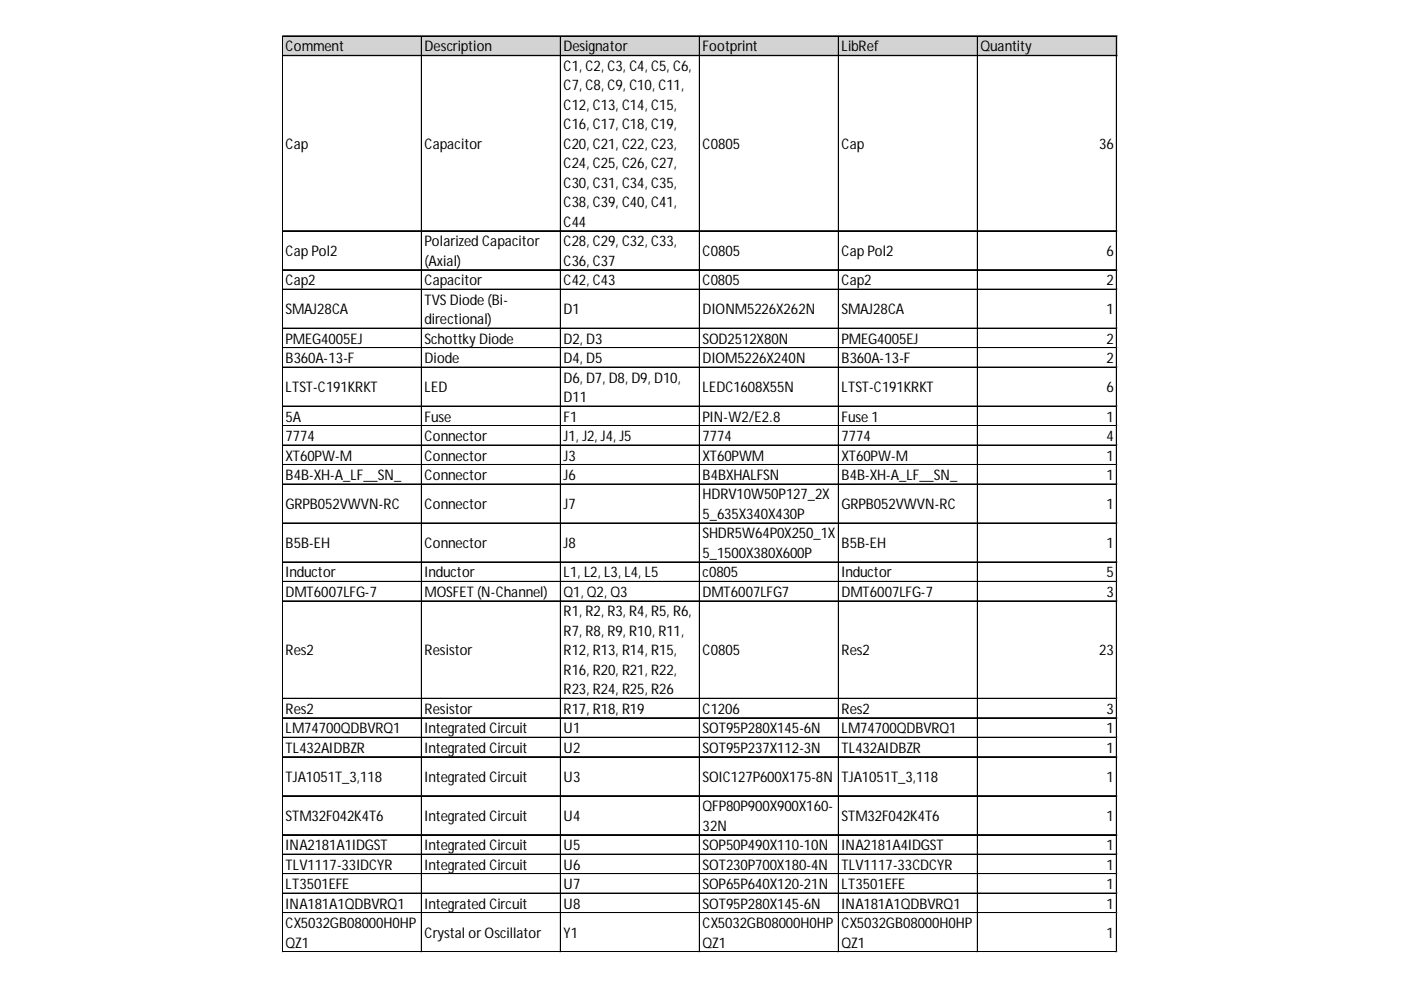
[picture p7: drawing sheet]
<svg xmlns="http://www.w3.org/2000/svg" width="297mm" height="210mm" viewBox="0 0 297 210" stroke-linecap="round" stroke-linejoin="round" font-family="sans-serif">
<defs><g id="words">
<g font-size="3.1">
<text x="60.5" y="10.9">Comment</text>
<text x="90" y="10.9">Description</text>
<text x="119.5" y="10.9">Designator</text>
<text x="149" y="10.9">Footprint</text>
<text x="178.4" y="10.9">LibRef</text>
<text x="207.9" y="10.9">Quantity</text>
<text x="119.5" y="15">C1, C2, C3, C4, C5, C6,</text>
<text x="119.5" y="19.2">C7, C8, C9, C10, C11,</text>
<text x="119.5" y="23.3">C12, C13, C14, C15,</text>
<text x="119.5" y="27.4">C16, C17, C18, C19,</text>
<text x="60.5" y="31.6">Cap</text>
<text x="90" y="31.6">Capacitor</text>
<text x="119.5" y="31.6">C20, C21, C22, C23,</text>
<text x="119.5" y="35.7">C24, C25, C26, C27,</text>
<text x="149" y="31.6">C0805</text>
<text x="178.4" y="31.6">Cap</text>
<text x="233.1" y="31.6">36</text>
<text x="119.5" y="39.8">C30, C31, C34, C35,</text>
<text x="119.5" y="43.9">C38, C39, C40, C41,</text>
<text x="90" y="52.2">Polarized Capacitor</text>
<text x="119.5" y="48.1">C44</text>
<text x="119.5" y="52.2">C28, C29, C32, C33,</text>
<text x="60.5" y="54.3">Cap Pol2</text>
<text x="90" y="56.3">(Axial)</text>
<text x="119.5" y="56.3">C36, C37</text>
<text x="149" y="54.3">C0805</text>
<text x="178.4" y="54.3">Cap Pol2</text>
<text x="234.6" y="54.3">6</text>
<text x="60.5" y="60.5">Cap2</text>
<text x="90" y="60.5">Capacitor</text>
<text x="90" y="64.6">TVSDiode (Bi-</text>
<text x="119.5" y="60.5">C42, C43</text>
<text x="149" y="60.5">C0805</text>
<text x="178.4" y="60.5">Cap2</text>
<text x="234.6" y="60.5">2</text>
<text x="60.5" y="66.7">SMAJ28CA</text>
<text x="90" y="68.7">directional)</text>
<text x="119.5" y="66.7">D1</text>
<text x="149" y="66.7">DIONM5226X262N</text>
<text x="178.4" y="66.7">SMAJ28CA</text>
<text x="234.6" y="66.7">1</text>
<text x="60.5" y="72.9">PMEG4005EJ</text>
<text x="60.5" y="77">B360A-13-F</text>
<text x="90" y="72.9">Schottky Diode</text>
<text x="90" y="77">Diode</text>
<text x="119.5" y="72.9">D2, D3</text>
<text x="119.5" y="77">D4, D5</text>
<text x="149" y="72.9">SOD2512X80N</text>
<text x="149" y="77">DIOM5226X240N</text>
<text x="178.4" y="72.9">PMEG4005EJ</text>
<text x="178.4" y="77">B360A-13-F</text>
<text x="234.6" y="72.9">2</text>
<text x="234.6" y="77">2</text>
<text x="60.5" y="83.2">LTST-C191KRKT</text>
<text x="90" y="83.2">LED</text>
<text x="119.5" y="81.1">D6, D7, D8, D9, D10,</text>
<text x="149" y="83.2">LEDC1608X55N</text>
<text x="178.4" y="83.2">LTST-C191KRKT</text>
<text x="234.6" y="83.2">6</text>
<text x="60.5" y="89.4">5A</text>
<text x="90" y="89.4">Fuse</text>
<text x="119.5" y="85.2">D11</text>
<text x="119.5" y="89.4">F1</text>
<text x="149" y="89.4">PIN-W2/E2.8</text>
<text x="178.4" y="89.4">Fuse 1</text>
<text x="234.6" y="89.4">1</text>
<text x="60.5" y="93.5">7774</text>
<text x="90" y="93.5">Connector</text>
<text x="119.5" y="93.5">J1, J2, J4, J5</text>
<text x="149" y="93.5">7774</text>
<text x="178.4" y="93.5">7774</text>
<text x="234.6" y="93.5">4</text>
<text x="60.5" y="97.6">XT60PW-M</text>
<text x="60.5" y="101.8">B4B-XH-A_LF__SN_</text>
<text x="90" y="97.6">Connector</text>
<text x="90" y="101.8">Connector</text>
<text x="119.5" y="97.6">J3</text>
<text x="119.5" y="101.8">J6</text>
<text x="149" y="97.6">XT60PWM</text>
<text x="149" y="101.8">B4BXHALFSN</text>
<text x="178.4" y="97.6">XT60PW-M</text>
<text x="178.4" y="101.8">B4B-XH-A_LF__SN_</text>
<text x="234.6" y="97.6">1</text>
<text x="234.6" y="101.8">1</text>
<text x="60.5" y="108">GRPB052VWVN-RC</text>
<text x="90" y="108">Connector</text>
<text x="119.5" y="108">J7</text>
<text x="149" y="105.9">HDRV10W50P127_2X</text>
<text x="178.4" y="108">GRPB052VWVN-RC</text>
<text x="234.6" y="108">1</text>
<text x="149" y="110">5_635X340X430P</text>
<text x="60.5" y="116.2">B5B-EH</text>
<text x="90" y="116.2">Connector</text>
<text x="119.5" y="116.2">J8</text>
<text x="149" y="114.2">SHDR5W64P0X250_1X</text>
<text x="149" y="118.3">5_1500X380X600P</text>
<text x="178.4" y="116.2">B5B-EH</text>
<text x="234.6" y="116.2">1</text>
<text x="60.5" y="122.4">Inductor</text>
<text x="90" y="122.4">Inductor</text>
<text x="119.5" y="122.4">L1, L2, L3, L4, L5</text>
<text x="149" y="122.4">c0805</text>
<text x="178.4" y="122.4">Inductor</text>
<text x="234.6" y="122.4">5</text>
<text x="60.5" y="126.6">DMT6007LFG-7</text>
<text x="90" y="126.6">MOSFET (N-Channel)</text>
<text x="119.5" y="126.6">Q1, Q2, Q3</text>
<text x="119.5" y="130.7">R1, R2, R3, R4, R5, R6,</text>
<text x="149" y="126.6">DMT6007LFG7</text>
<text x="178.4" y="126.6">DMT6007LFG-7</text>
<text x="234.6" y="126.6">3</text>
<text x="119.5" y="134.8">R7, R8, R9, R10, R11,</text>
<text x="60.5" y="138.9">Res2</text>
<text x="90" y="138.9">Resistor</text>
<text x="119.5" y="138.9">R12, R13, R14, R15,</text>
<text x="119.5" y="143.1">R16, R20, R21, R22,</text>
<text x="149" y="138.9">C0805</text>
<text x="178.4" y="138.9">Res2</text>
<text x="233.1" y="138.9">23</text>
<text x="119.5" y="147.2">R23, R24, R25, R26</text>
<text x="60.5" y="151.3">Res2</text>
<text x="60.5" y="155.5">LM74700QDBVRQ1</text>
<text x="90" y="151.3">Resistor</text>
<text x="90" y="155.5">Integrated Circuit</text>
<text x="119.5" y="151.3">R17, R18, R19</text>
<text x="119.5" y="155.5">U1</text>
<text x="149" y="151.3">C1206</text>
<text x="149" y="155.5">SOT95P280X145-6N</text>
<text x="178.4" y="151.3">Res2</text>
<text x="178.4" y="155.5">LM74700QDBVRQ1</text>
<text x="234.6" y="151.3">3</text>
<text x="234.6" y="155.5">1</text>
<text x="60.5" y="159.6">TL432AIDBZR</text>
<text x="90" y="159.6">Integrated Circuit</text>
<text x="119.5" y="159.6">U2</text>
<text x="149" y="159.6">SOT95P237X112-3N</text>
<text x="178.4" y="159.6">TL432AIDBZR</text>
<text x="234.6" y="159.6">1</text>
<text x="60.5" y="165.8">TJA1051T_3,118</text>
<text x="90" y="165.8">Integrated Circuit</text>
<text x="119.5" y="165.8">U3</text>
<text x="149" y="165.8">SOIC127P600X175-8N</text>
<text x="178.4" y="165.8">TJA1051T_3,118</text>
<text x="234.6" y="165.8">1</text>
<text x="149" y="172">QFP80P900X900X160-</text>
<text x="60.5" y="174.1">STM32F042K4T6</text>
<text x="90" y="174.1">Integrated Circuit</text>
<text x="119.5" y="174.1">U4</text>
<text x="149" y="176.1">32N</text>
<text x="178.4" y="174.1">STM32F042K4T6</text>
<text x="234.6" y="174.1">1</text>
<text x="60.5" y="180.3">INA2181A1IDGST</text>
<text x="60.5" y="184.4">TLV1117-33IDCYR</text>
<text x="90" y="180.3">Integrated Circuit</text>
<text x="90" y="184.4">Integrated Circuit</text>
<text x="119.5" y="180.3">U5</text>
<text x="119.5" y="184.4">U6</text>
<text x="149" y="180.3">SOP50P490X110-10N</text>
<text x="149" y="184.4">SOT230P700X180-4N</text>
<text x="178.4" y="180.3">INA2181A4IDGST</text>
<text x="178.4" y="184.4">TLV1117-33CDCYR</text>
<text x="234.6" y="180.3">1</text>
<text x="234.6" y="184.4">1</text>
<text x="60.5" y="188.5">LT3501EFE</text>
<text x="119.5" y="188.5">U7</text>
<text x="149" y="188.5">SOP65P640X120-21N</text>
<text x="178.4" y="188.5">LT3501EFE</text>
<text x="234.6" y="188.5">1</text>
<text x="60.5" y="192.6">INA181A1QDBVRQ1</text>
<text x="60.5" y="196.8">CX5032GB08000H0HP</text>
<text x="90" y="192.6">Integrated Circuit</text>
<text x="119.5" y="192.6">U8</text>
<text x="149" y="192.6">SOT95P280X145-6N</text>
<text x="149" y="196.8">CX5032GB08000H0HP</text>
<text x="178.4" y="192.6">INA181A1QDBVRQ1</text>
<text x="178.4" y="196.8">CX5032GB08000H0HP</text>
<text x="234.6" y="192.6">1</text>
<text x="60.5" y="200.9">QZ1</text>
<text x="90" y="198.8">Crystal orOscillator</text>
<text x="119.5" y="198.8">Y1</text>
<text x="149" y="200.9">QZ1</text>
<text x="178.4" y="200.9">QZ1</text>
<text x="234.6" y="198.8">1</text>
</g>
</g></defs>
<path d="M60 7.7h176.9v4.2h-176.9z" fill="#d3d3d3"/>
<g fill="none" stroke="#000" stroke-width=".21">
<path d="M59.9 7.6v194.3M60 7.6h176.9M60 7.7h176.9M60 11.7h176.9M60 11.8h176.9M89.3 7.8v194.1M89.4 7.8v194.1M118.8 7.8v194.1M118.9 7.8v194.1M148.3 7.8v194.1M148.4 7.8v194.1M177.7 7.8v194.1"/>
<path d="M177.8 7.8v194.1M207.2 7.8v194.1M207.3 7.8v194.1M236.7 7.8v194.1M236.8 7.8v194.1M60 48.9h176.9M60 49h176.9M60 57.2h176.9M60 57.3h176.9M60 61.3h176.9M60 61.4h176.9M60 69.6h176.9"/>
<path d="M60 73.7h176.9M60 73.8h176.9M60 77.8h176.9M60 77.9h176.9M60 86.1h176.9M60 86.2h176.9M60 90.2h176.9M60 90.3h176.9M60 94.3h176.9M60 94.4h176.9M60 98.5h176.9M60 98.6h176.9"/>
<path d="M60 102.6h176.9M60 102.7h176.9M60 110.9h176.9M60 111h176.9M60 119.1h176.9M60 119.2h176.9M60 123.3h176.9M60 127.4h176.9M60 127.5h176.9M60 148h176.9M60 148.1h176.9M60 152.2h176.9"/>
<path d="M60 152.3h176.9M60 156.3h176.9M60 156.4h176.9M60 160.4h176.9M60 160.5h176.9M60 168.7h176.9M60 168.8h176.9M60 177h176.9M60 181.1h176.9M60 181.2h176.9M60 185.2h176.9M60 185.3h176.9"/>
<path d="M60 189.4h176.9M60 193.5h176.9M60 193.6h176.9M60 201.7h176.9M60 201.8h176.9"/>
</g>
<path d="M59.9 201.9v.1" fill="none" stroke="#d4d4d4" stroke-width=".21"/>
<path d="M59.9 201.9l.1 .1z" fill="#d4d4d4"/>
<path d="M89.3 201.9v.1" fill="none" stroke="#d4d4d4" stroke-width=".21"/>
<path d="M89.3 201.9l.2 .1z" fill="#d4d4d4"/>
<path d="M118.8 201.9v.1" fill="none" stroke="#d4d4d4" stroke-width=".21"/>
<path d="M118.8 201.9l.2 .1z" fill="#d4d4d4"/>
<path d="M148.3 201.9v.1" fill="none" stroke="#d4d4d4" stroke-width=".21"/>
<path d="M148.3 201.9l.1 .1z" fill="#d4d4d4"/>
<path d="M177.7 201.9v.1" fill="none" stroke="#d4d4d4" stroke-width=".21"/>
<path d="M177.7 201.9l.2 .1z" fill="#d4d4d4"/>
<path d="M207.2 201.9v.1" fill="none" stroke="#d4d4d4" stroke-width=".21"/>
<path d="M207.2 201.9l.2 .1z" fill="#d4d4d4"/>
<path d="M236.7 201.9v.1" fill="none" stroke="#d4d4d4" stroke-width=".21"/>
<path d="M236.7 201.9l.2 .1z" fill="#d4d4d4"/>
<path d="M236.9 48.9h.1" fill="none" stroke="#d4d4d4" stroke-width=".21"/>
<path d="M236.9 48.9v.2z" fill="#d4d4d4"/>
<path d="M236.9 57.2h.1" fill="none" stroke="#d4d4d4" stroke-width=".21"/>
<path d="M236.9 57.2v.1z" fill="#d4d4d4"/>
<path d="M236.9 61.3h.1" fill="none" stroke="#d4d4d4" stroke-width=".21"/>
<path d="M236.9 61.3v.2z" fill="#d4d4d4"/>
<path d="M236.9 69.6h.1" fill="none" stroke="#d4d4d4" stroke-width=".21"/>
<path d="M236.9 69.6v.1z" fill="#d4d4d4"/>
<path d="M236.9 73.7h.1" fill="none" stroke="#d4d4d4" stroke-width=".21"/>
<path d="M236.9 73.7v.2z" fill="#d4d4d4"/>
<path d="M236.9 77.8h.1" fill="none" stroke="#d4d4d4" stroke-width=".21"/>
<path d="M236.9 77.8v.2z" fill="#d4d4d4"/>
<path d="M236.9 86.1h.1" fill="none" stroke="#d4d4d4" stroke-width=".21"/>
<path d="M236.9 86.1v.2z" fill="#d4d4d4"/>
<path d="M236.9 90.2h.1" fill="none" stroke="#d4d4d4" stroke-width=".21"/>
<path d="M236.9 90.2v.2z" fill="#d4d4d4"/>
<path d="M236.9 94.3h.1" fill="none" stroke="#d4d4d4" stroke-width=".21"/>
<path d="M236.9 94.3v.2z" fill="#d4d4d4"/>
<path d="M236.9 98.5h.1" fill="none" stroke="#d4d4d4" stroke-width=".21"/>
<path d="M236.9 98.5v.1z" fill="#d4d4d4"/>
<path d="M236.9 102.6h.1" fill="none" stroke="#d4d4d4" stroke-width=".21"/>
<path d="M236.9 102.6v.2z" fill="#d4d4d4"/>
<path d="M236.9 110.9h.1" fill="none" stroke="#d4d4d4" stroke-width=".21"/>
<path d="M236.9 110.9v.1z" fill="#d4d4d4"/>
<path d="M236.9 119.1h.1" fill="none" stroke="#d4d4d4" stroke-width=".21"/>
<path d="M236.9 119.1v.2z" fill="#d4d4d4"/>
<path d="M236.9 123.3h.1" fill="none" stroke="#d4d4d4" stroke-width=".21"/>
<path d="M236.9 123.3v.1z" fill="#d4d4d4"/>
<path d="M236.9 127.4h.1" fill="none" stroke="#d4d4d4" stroke-width=".21"/>
<path d="M236.9 127.4v.2z" fill="#d4d4d4"/>
<path d="M236.9 148h.1" fill="none" stroke="#d4d4d4" stroke-width=".21"/>
<path d="M236.9 148v.2z" fill="#d4d4d4"/>
<path d="M236.9 152.2h.1" fill="none" stroke="#d4d4d4" stroke-width=".21"/>
<path d="M236.9 152.2v.1z" fill="#d4d4d4"/>
<path d="M236.9 156.3h.1" fill="none" stroke="#d4d4d4" stroke-width=".21"/>
<path d="M236.9 156.3v.2z" fill="#d4d4d4"/>
<path d="M236.9 160.4h.1" fill="none" stroke="#d4d4d4" stroke-width=".21"/>
<path d="M236.9 160.4v.2z" fill="#d4d4d4"/>
<path d="M236.9 168.7h.1" fill="none" stroke="#d4d4d4" stroke-width=".21"/>
<path d="M236.9 168.7v.2z" fill="#d4d4d4"/>
<path d="M236.9 177h.1" fill="none" stroke="#d4d4d4" stroke-width=".21"/>
<path d="M236.9 177v.1z" fill="#d4d4d4"/>
<path d="M236.9 181.1h.1" fill="none" stroke="#d4d4d4" stroke-width=".21"/>
<path d="M236.9 181.1v.2z" fill="#d4d4d4"/>
<path d="M236.9 185.2h.1" fill="none" stroke="#d4d4d4" stroke-width=".21"/>
<path d="M236.9 185.2v.2z" fill="#d4d4d4"/>
<path d="M236.9 189.4h.1" fill="none" stroke="#d4d4d4" stroke-width=".21"/>
<path d="M236.9 189.4v.1z" fill="#d4d4d4"/>
<path d="M236.9 193.5h.1" fill="none" stroke="#d4d4d4" stroke-width=".21"/>
<path d="M236.9 193.5v.2z" fill="#d4d4d4"/>
<path d="M236.9 201.7h.1" fill="none" stroke="#d4d4d4" stroke-width=".21"/>
<path d="M236.9 201.7v.2z" fill="#d4d4d4"/>
<use href="#words"/>
</svg>
